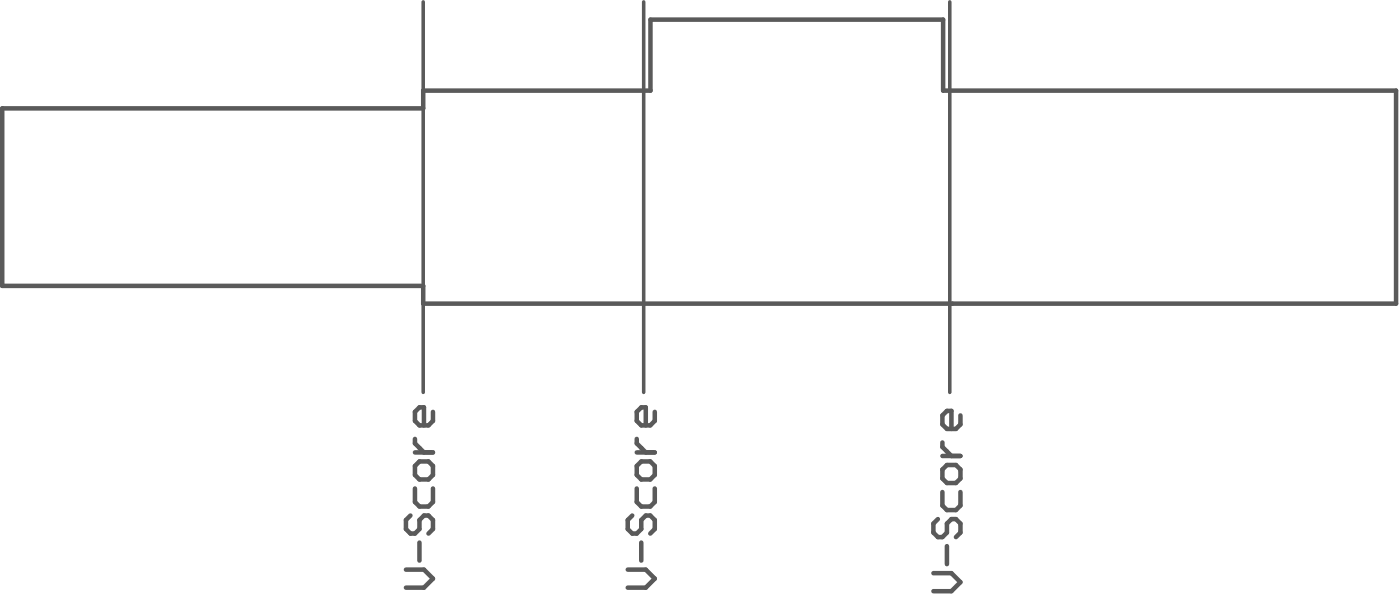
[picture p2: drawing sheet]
<svg xmlns="http://www.w3.org/2000/svg" width="262mm" height="112mm" viewBox="0 0 262 112" stroke-linecap="round" stroke-linejoin="round" font-family="sans-serif">
<path d="M79.3 .4v73.1M120.7 .4v73.1M178.1 .4v73.1" fill="none" stroke="#5a5a5a" stroke-width=".67"/>
<g fill="none" stroke="#5a5a5a" stroke-width=".85">
<path d="M.4 20.3h78.9v-3.3h42.7v-13.3h54.8v13.3h84.9v39.9h-182.4v-3.3h-78.9zM81.2 77.2v1.6l-.9 .9h-1.7l-.8-.9v-1.6l.8-.9h.9v3.4M122.8 77.2v1.6l-.9 .9h-1.7l-.8-.9v-1.6l.8-.9h.9v3.4M180.1 77.8v1.7l-.9 .8h-1.7l-.8-.8v-1.7l.8-.8h.9v3.3M76.9 96.6l-.8 .8v1.7l.8 .8h.9l.8-.8v-1.7l.9-.8h.8l.9 .8v1.7l-.9 .8M77.8 91.5v2.5l.8 .9h1.7l.9-.9v-2.5M77.8 87.3l.8-.9h1.7l.9 .9v1.7l-.9 .8h-1.7l-.8-.8zM77.8 84.8h3.4M77.8 82.2v.9l1.7 1.7M118.5 96.6l-.8 .8v1.7l.8 .8h.9l.8-.8v-1.7l.9-.8h.8l.9 .8v1.7l-.9 .8M119.4 91.5v2.5l.8 .9h1.7l.9-.9v-2.5M119.4 87.3l.8-.9h1.7l.9 .9v1.7l-.9 .8h-1.7l-.8-.8z"/>
<path d="M119.4 82.2v.9l1.7 1.7M119.4 84.8h3.4M175.8 97.2l-.8 .9v1.7l.8 .8h.9l.8-.8v-1.7l.9-.9h.8l.9 .9v1.7l-.9 .8M176.7 92.2v2.5l.8 .8h1.7l.9-.8v-2.5M176.7 87.9l.8-.8h1.7l.9 .8v1.7l-.9 .9h-1.7l-.8-.9zM176.7 82.9v.8l1.7 1.7M176.7 85.4h3.4M76.1 106.7h3.4l1.7 1.7-1.7 1.7h-3.4M78.6 101.6v3.4M117.7 106.7h3.4l1.7 1.7-1.7 1.7h-3.4M120.2 101.6v3.4M175 107.4h3.4l1.7 1.7-1.7 1.6h-3.4"/>
<path d="M177.5 102.3v3.4"/>
</g>
</svg>
